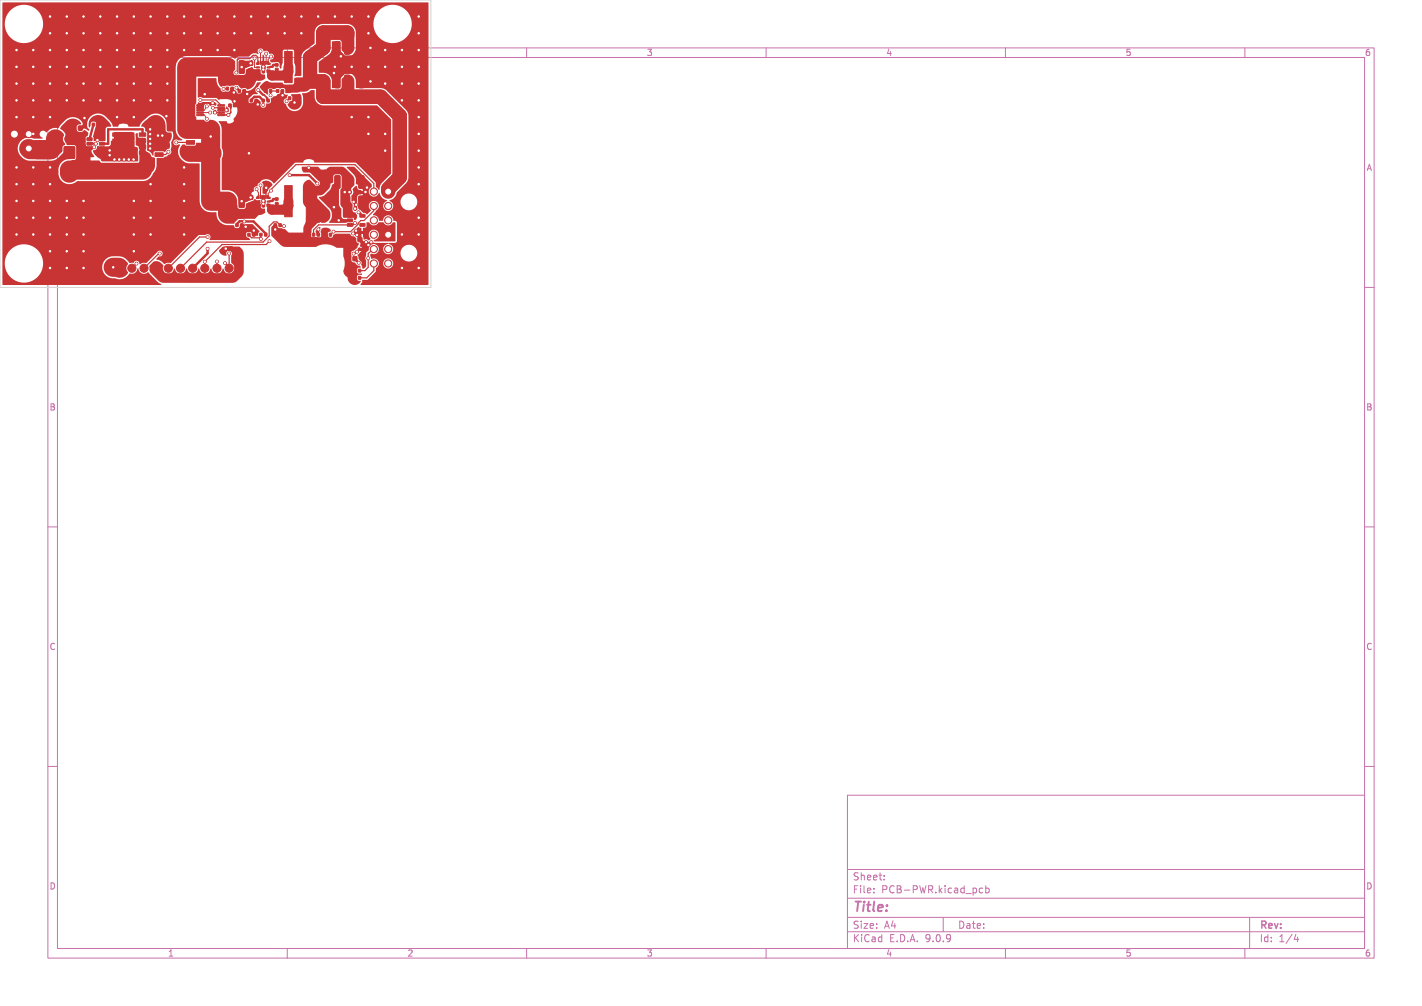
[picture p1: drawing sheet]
<svg xmlns="http://www.w3.org/2000/svg" width="297mm" height="210mm" viewBox="0 0 297 210" stroke-linecap="round" stroke-linejoin="round" font-family="sans-serif">
<defs><g id="words">
<text font-size="2.8" fill="#c872ab" x="178" y="190.9">Title:</text>
<g font-size="2.1" fill="#c872ab">
<text x="178" y="184">Sheet:</text>
<text x="178" y="186.7">File:</text>
<text x="184.1" y="186.7">PCB-PWR.kicad_pcb</text>
<text x="178" y="196.9">KiCad</text>
<text x="178" y="194.1">Size:</text>
<text x="184.7" y="194.1">A4</text>
<text x="185.7" y="196.9">E.D.A.</text>
<text x="193.3" y="196.9">9.0.9</text>
<text x="200" y="194.1">Date:</text>
<text x="263" y="194.3">Rev:</text>
<text x="263" y="196.9">Id:</text>
<text x="267.1" y="196.9">1/4</text>
</g>
<g font-size="1.8" fill="#fff">
<text x="35" y="11.9">1</text>
<text x="10.3" y="35.9">A</text>
</g>
<g font-size="1.8" fill="#c872ab">
<text x="135" y="11.9">3</text>
<text x="185" y="11.9">4</text>
<text x="235" y="11.9">5</text>
<text x="285" y="11.9">6</text>
<text x="285.4" y="35.9">A</text>
<text x="10.3" y="85.9">B</text>
<text x="285.3" y="85.9">B</text>
<text x="10.3" y="135.9">C</text>
<text x="285.3" y="135.9">C</text>
<text x="10.3" y="185.9">D</text>
<text x="285.3" y="185.9">D</text>
<text x="35" y="199.9">1</text>
<text x="85" y="199.9">2</text>
<text x="135" y="199.9">3</text>
<text x="185" y="199.9">4</text>
<text x="235" y="199.9">5</text>
<text x="285" y="199.9">6</text>
</g>
</g></defs>
<g fill="none" stroke="#c872ab" stroke-width=".21">
<path d="M10 10h277v190h-277zM12 12h273v186h-273zM60 10v2M85.3 10.4l.5-.1 .3 .4-.8 .9h.8M110 10v2M160 10v2M210 10v2M260 10v2M10 60h2M285 60h2M10 110h2M285 110h2"/>
<path d="M10 160h2M177 166h108v32h-108zM285 160h2M60 198v2M110 198v2M160 198v2M177 194.5h108M177 191.5h108M177 187.5h108M177 181.5h108M182.5 186.3v.1M182.5 185.5v.1"/>
<path d="M184.7 183.6v.1M184.7 182.8v.1M197 191.5v3M204.5 186.1l.3 .3 .4-.1M205.2 185.5l-.4-.1-.3 .3M205.9 185.5l.4-.1 .3 .3-.1 .6h-.6M205.9 184.9v1.5M210 198v2M260 198v2M261 191.5v6.5M270.7 195l-.4 1.1h.9M271 195.6v1"/>
</g>
<g fill="#c83434">
<path d="M75.1 39.9h1v.5h-1z"/>
<path d="M75.1 48.3h1v.5h-1z"/>
<path d="M75.1 51.8h1v.5h-1z"/>
</g>
<g fill="#c83434" stroke="#c83434" stroke-width=".21">
<path d="M47.3 18.2h.4v.6h-.4z"/>
<path d="M48.3 18.2h.4v.6h-.4z"/>
<path d="M47 40.7h.8l.3 .1v2.3l-.2 .2-.7 .1-.2-.2z"/>
<path d="M50 40.7h.8l.2 .1 .1 2.3-.2 .2-.8 .1-.2-.2z"/>
<path d="M49.3 46.7h.4v.6h-.4z"/>
<path d="M50.3 46.7h.4v.6h-.4z"/>
<path d="M51.9 42.4h.9v.8h-.9z"/>
<path d="M51.9 40.8h.9v.8h-.9z"/>
<path d="M19.3 25.7h.5v.6h-.5z"/>
<path d="M20.2 25.7h.5v.6h-.5z"/>
<path d="M57.5 13.3h.6v.5h-.6z"/>
<path d="M57.5 14.3h.6v.4h-.6z"/>
<path d="M72 15.7h.8l.3 .1v2.3l-.2 .2-.7 .1-.2-.2z"/>
<path d="M75 15.7h.8l.2 .1v2.3l-.1 .2-.8 .1-.2-.2z"/>
<path d="M57.5 41.3h.6v.5h-.6z"/>
<path d="M57.5 42.3h.6v.4h-.6z"/>
<path d="M57.3 46.7h.4v.6h-.4z"/>
<path d="M58.3 46.7h.4v.6h-.4z"/>
<path d="M73.2 49.6h.8v.8h-.8z"/>
<path d="M74.8 49.6h.8v.8h-.8z"/>
<path d="M32 24.7h.9l.2 .1v2.3l-.2 .2-.7 .1-.2-.2z"/>
<path d="M35 24.7h.8l.2 .1v2.3l-.1 .2-.7 .1-.3-.2z"/>
<path d="M49.8 18.7h.4v.6h-.4z"/>
<path d="M50.8 18.7h.4v.6h-.4z"/>
<path d="M72 36.7h.8l.3 .1v2.3l-.2 .2-.7 .1-.2-.2z"/>
<path d="M75 36.7h.8l.2 .1v2.3l-.1 .2-.8 .1-.2-.2z"/>
<path d="M18.2 28.8h1v.5h-1z"/>
<path d="M18.2 29.7h1v.5l-1 .1z"/>
<path d="M18.2 30.7h1v.5h-1z"/>
<path d="M20.8 30.7h1v.5h-1z"/>
<path d="M20.8 29.7h1v.5l-1 .1z"/>
<path d="M20.8 28.8h1v.5h-1z"/>
<path d="M51.9 14.4h.9v.8h-.9z"/>
<path d="M51.9 12.8h.9v.8h-.9z"/>
<path d="M5.4 30.3h1l.3 .1v1.1l-.1 .2-1.1 .1-.2-.2v-1z"/>
<path d="M57.8 18.7h.4v.6h-.4z"/>
<path d="M58.8 18.7h.4v.6h-.4z"/>
<path d="M42.6 31.3l3.3-.1 .2 .3-.1 1.1-.2 .2h-3.1l-.2-.2z"/>
<path d="M48 31.3l3.3-.1 .2 .3-.1 1.1-.2 .2h-3.1l-.1-.2z"/>
<path d="M65.3 48.7h.4v.6h-.4z"/>
<path d="M66.3 48.7h.4v.6h-.4z"/>
<path d="M29.1 31.6h1.4v.7h-1.4z"/>
<path d="M29.1 30.3h1.4v.7h-1.4z"/>
<path d="M29.1 29h1.4v.7h-1.4z"/>
<path d="M29.1 27.7h1.4v.8h-1.4z"/>
<path d="M23.5 27.7h4.5v.8h-4.5z"/>
<path d="M24.1 28.5h3.9v.5h-3.9z"/>
<path d="M24.1 29.7h3.9v.6h-3.9z"/>
<path d="M24.1 31h3.9v.6h-3.9z"/>
<path d="M23.5 29h4.5v.7h-4.5z"/>
<path d="M23.5 30.3h4.5v.7h-4.5z"/>
<path d="M23.5 31.6h4.5v.7h-4.5z"/>
<path d="M32.4 29.4h2.3v2h-2.3z"/>
<path d="M38.3 30.6h2.3v2.1h-2.3z"/>
<path d="M32.4 31.9h1.7v.8h-1.7z"/>
<path d="M38.9 29.4h1.7v.7h-1.7z"/>
<path d="M67 43.7h.8l.3 .1v2.3l-.2 .2-.7 .1-.2-.2z"/>
<path d="M70 43.7h.8l.2 .1v2.3l-.1 .2-.8 .1-.2-.2z"/>
<path d="M73.9 56.2h.4v.6h-.4z"/>
<path d="M74.9 56.2h.4v.6h-.4z"/>
<path d="M53.9 14.6l.3 .1v.5l-.3-.1z"/>
<path d="M53.6 14.6h.6v.2h-.6z"/>
<path d="M54.8 12.8l.5 .1v2.2a.29 .29 0 0 1-.3 .2 .29 .29 0 0 1-.3-.2z"/>
<path d="M55.8 14.6l.3 .1-.1 .5-.2-.1z"/>
<path d="M55.8 14.6h.6v.2h-.6z"/>
<path d="M55.8 14h.6v.1l-.5 .1z"/>
<path d="M55.9 13.2h.5v.2h-.4z"/>
<path d="M55.9 12.8l.2 .1-.1 .6z"/>
<path d="M55.4 12.8l.2 .1v.5h-.2z"/>
<path d="M54.4 12.8l.2 .1-.1 .5h-.1z"/>
<path d="M53.6 13.2h.4l.1 .2h-.5z"/>
<path d="M53.9 12.8l.2 .1-.1 .6z"/>
<path d="M53.6 14h.5l.1 .1-.6 .1z"/>
<path d="M52.3 20.7h.4v.6h-.4z"/>
<path d="M53.3 20.7h.4v.6h-.4z"/>
<path d="M59.4 38.8h1.6v6.5h-1.6z"/>
<path d="M64 38.8h1.5v6.5h-1.5z"/>
<path d="M73.9 57.7h.4v.6h-.4z"/>
<path d="M74.9 57.7h.4v.6h-.4z"/>
<path d="M54.3 48.7h.4v.6h-.4z"/>
<path d="M55.3 48.7h.4v.6h-.4z"/>
<path d="M41.1 21.9h1.3l.1 .2-1.3 .1z"/>
<path d="M41.1 22.4h1.3l.1 .2-1.3 .1z"/>
<path d="M41.1 22.9h1.3l.1 .2-1.3 .1z"/>
<path d="M41.1 23.4h1.3l.1 .2-1.3 .1z"/>
<path d="M41.1 23.9h1.3l.1 .2-1.3 .1z"/>
<path d="M45.5 23.9h1.3l.1 .2-1.3 .1z"/>
<path d="M45.5 23.4h1.3l.1 .2-1.3 .1z"/>
<path d="M45.5 22.9h1.3l.1 .2-1.3 .1z"/>
<path d="M45.5 22.4h1.3l.1 .2-1.3 .1z"/>
<path d="M45.5 21.9h1.3l.1 .2-1.3 .1z"/>
<path d="M67 36.7h.8l.3 .1v2.3l-.2 .2-.7 .1-.2-.2z"/>
<path d="M70 36.7h.8l.2 .1v2.3l-.1 .2-.8 .1-.2-.2z"/>
<path d="M11 28.2l1-.1 .2 .2v1.3l-.1 .3h-.9l-.2-.2z"/>
<path d="M13.8 28.2l1-.1 .2 .2v1.3l-.1 .3h-.9l-.2-.2z"/>
<path d="M67 8.7h.8l.3 .1v2.3l-.2 .2-.7 .1-.2-.2z"/>
<path d="M70 8.7h.8l.2 .1v2.3l-.1 .2-.8 .1-.2-.2z"/>
<path d="M47.8 21.7h.5v.6h-.5z"/>
<path d="M48.7 21.7h.5v.6h-.5z"/>
<path d="M60.3 20.2h.4v.6h-.4z"/>
<path d="M61.3 20.2h.4v.6h-.4z"/>
<path d="M13.4 35h2.2v2.3h-2.2z"/>
<path d="M13.4 30.7h2.2v2.3h-2.2z"/>
<path d="M72 41l.8-.1 .3 .2v2.3l-.2 .2h-.7l-.2-.2z"/>
<path d="M75 41l.8-.1 .2 .2v2.3l-.1 .2h-.8l-.2-.2z"/>
<path d="M47 12.7h.8l.3 .1v2.3l-.2 .2-.7 .1-.2-.2z"/>
<path d="M50 12.7h.8l.2 .1 .1 2.3-.2 .2-.8 .1-.2-.2z"/>
<path d="M55.3 18.7h.4v.6h-.4z"/>
<path d="M56.3 18.7h.4v.6h-.4z"/>
<path d="M51.8 48.7h.4v.6h-.4z"/>
<path d="M52.8 48.7h.4v.6h-.4z"/>
<path d="M14.8 26.3h.8v.9h-.8z"/>
<path d="M16.4 26.3h.8v.9h-.8z"/>
<path d="M67 15.7h.8l.3 .1v2.3l-.2 .2-.7 .1-.2-.2z"/>
<path d="M70 15.7h.8l.2 .1v2.3l-.1 .2-.8 .1-.2-.2z"/>
<path d="M80.5 39.3h1l.3 .1v1.1l-.1 .2-1.1 .1-.2-.2-.1-1z"/>
<path d="M53.9 42.6l.3 .1v.5l-.3-.1z"/>
<path d="M53.6 42.6h.6v.2h-.6z"/>
<path d="M54.8 40.8l.5 .1v2.2a.29 .29 0 0 1-.3 .2 .29 .29 0 0 1-.3-.2z"/>
<path d="M55.8 42.6l.3 .1-.1 .5-.2-.1z"/>
<path d="M55.8 42.6h.6v.2h-.6z"/>
<path d="M55.8 42h.6v.1l-.5 .1z"/>
<path d="M55.9 41.2h.5v.2h-.4z"/>
<path d="M55.9 40.8l.2 .1-.1 .6z"/>
<path d="M55.4 40.8l.2 .1v.5h-.2z"/>
<path d="M54.4 40.8l.2 .1-.1 .5h-.1z"/>
<path d="M53.6 41.2h.4l.1 .2h-.5z"/>
<path d="M53.9 40.8l.2 .1-.1 .6z"/>
<path d="M53.6 42h.5l.1 .1-.6 .1z"/>
<path d="M54.8 20.7h.4v.6h-.4z"/>
<path d="M55.8 20.7h.4v.6h-.4z"/>
<path d="M73.7 53.6h.8v.8h-.8z"/>
<path d="M75.3 53.6h.8v.8h-.8z"/>
<path d="M67.8 48.7h.4v.6h-.4z"/>
<path d="M68.8 48.7h.4v.6h-.4z"/>
<path d="M59.4 10.8h1.6v6.5h-1.6z"/>
<path d="M64 10.8h1.5v6.5h-1.5z"/>
<path d="M72 8.7h.8l.3 .1v2.3l-.2 .2-.7 .1-.2-.2z"/>
<path d="M75 8.7h.8l.2 .1v2.3l-.1 .2-.8 .1-.2-.2z"/>
<path d="M72.6 44.8h1v.5h-1z"/>
<path d="M72.6 45.7h1v.5l-1 .1z"/>
<path d="M72.6 46.7h1v.5h-1z"/>
<path d="M75.2 46.7h1v.5h-1z"/>
<path d="M75.2 44.8h1v.5h-1z"/>
<circle cx="40.2" cy="56" r=".85"/>
<circle cx="37.7" cy="56" r=".85"/>
<circle cx="6" cy="28" r=".75"/>
<circle cx="45.3" cy="56" r=".85"/>
<circle cx="75.1" cy="40.1" r=".25"/>
<circle cx="76.1" cy="40.1" r=".25"/>
<circle cx="42.8" cy="56" r=".85"/>
<circle cx="27.5" cy="56" r=".85"/>
<circle cx="76.1" cy="48.5" r=".25"/>
<circle cx="75.1" cy="48.5" r=".25"/>
<circle cx="25" cy="56" r=".85"/>
<circle cx="47.9" cy="56" r=".85"/>
<circle cx="30.1" cy="56" r=".85"/>
<circle cx="81.1" cy="43" r=".75"/>
<circle cx="81.1" cy="46" r=".75"/>
<circle cx="81.1" cy="49" r=".75"/>
<circle cx="81.1" cy="52" r=".75"/>
<circle cx="81.1" cy="55" r=".75"/>
<circle cx="78.1" cy="40" r=".75"/>
<circle cx="78.1" cy="43" r=".75"/>
<circle cx="78.1" cy="46" r=".75"/>
<circle cx="78.1" cy="49" r=".75"/>
<circle cx="78.1" cy="52" r=".75"/>
<circle cx="78.1" cy="55" r=".75"/>
<circle cx="75.1" cy="52" r=".25"/>
<circle cx="76.1" cy="52" r=".25"/>
<circle cx="35.2" cy="56" r=".85"/>
<circle cx="32.6" cy="56" r=".85"/>
<circle cx="74.9" cy="54.9" r=".3"/>
<circle cx="43.4" cy="51.9" r=".3"/>
<circle cx="60.5" cy="36.6" r=".3"/>
<circle cx="74.9" cy="44.3" r=".3"/>
<circle cx="66.3" cy="38.3" r=".3"/>
<circle cx="47.7" cy="24" r=".3"/>
<circle cx="73" cy="40.1" r=".3"/>
<circle cx="72" cy="40.1" r=".3"/>
<circle cx="61.5" cy="21.4" r=".3"/>
<circle cx="55.6" cy="39.2" r=".3"/>
<circle cx="64.5" cy="35" r=".3"/>
<circle cx="57.5" cy="47.9" r=".3"/>
<circle cx="47.1" cy="51.9" r=".3"/>
<circle cx="74.2" cy="46.5" r=".3"/>
<circle cx="46.7" cy="18.6" r=".3"/>
<circle cx="53.2" cy="12.2" r=".3"/>
<circle cx="43.2" cy="22.2" r=".3"/>
<circle cx="56.3" cy="50.3" r=".3"/>
<circle cx="42.8" cy="54.6" r=".3"/>
<circle cx="69.6" cy="48.4" r=".3"/>
<circle cx="56.5" cy="19.9" r=".3"/>
<circle cx="55.6" cy="11.2" r=".3"/>
<circle cx="73.9" cy="53" r=".3"/>
<circle cx="74.5" cy="52.6" r=".3"/>
<circle cx="74.1" cy="43.6" r=".3"/>
<circle cx="73.9" cy="42.2" r=".3"/>
<circle cx="74.4" cy="42.7" r=".3"/>
<circle cx="6.9" cy="17.5" r=".3"/>
<circle cx="74.6" cy="49" r=".3"/>
<circle cx="10.4" cy="17.5" r=".3"/>
<circle cx="3.5" cy="35" r=".3"/>
<circle cx="10.4" cy="38.5" r=".3"/>
<circle cx="73.4" cy="3.5" r=".3"/>
<circle cx="45.4" cy="10.5" r=".3"/>
<circle cx="45.4" cy="3.5" r=".3"/>
<circle cx="6.9" cy="27.9" r=".3"/>
<circle cx="41.9" cy="10.5" r=".3"/>
<circle cx="13.9" cy="13.9" r=".3"/>
<circle cx="31.5" cy="10.5" r=".3"/>
<circle cx="17.4" cy="10.5" r=".3"/>
<circle cx="87.4" cy="35" r=".3"/>
<circle cx="55" cy="42.5" r=".3"/>
<circle cx="42.8" cy="19.7" r=".3"/>
<circle cx="55" cy="14.5" r=".3"/>
<circle cx="59" cy="19.9" r=".3"/>
<circle cx="14" cy="49" r=".3"/>
<circle cx="31.5" cy="20.9" r=".3"/>
<circle cx="48.9" cy="6.9" r=".3"/>
<circle cx="10.4" cy="45.5" r=".3"/>
<circle cx="52" cy="32" r=".3"/>
<circle cx="48.8" cy="19.3" r=".3"/>
<circle cx="24.4" cy="20.9" r=".3"/>
<circle cx="77.4" cy="10" r=".3"/>
<circle cx="14" cy="55.9" r=".3"/>
<circle cx="76.7" cy="39.2" r=".3"/>
<circle cx="84" cy="20.9" r=".3"/>
<circle cx="73.4" cy="24.5" r=".3"/>
<circle cx="41.9" cy="3.5" r=".3"/>
<circle cx="13.9" cy="10.5" r=".3"/>
<circle cx="17.5" cy="55.9" r=".3"/>
<circle cx="38.5" cy="35" r=".3"/>
<circle cx="76.4" cy="50.5" r=".3"/>
<circle cx="3.4" cy="17.5" r=".3"/>
<circle cx="51.3" cy="47.3" r=".3"/>
<circle cx="27.9" cy="45.5" r=".3"/>
<circle cx="59.4" cy="3.5" r=".3"/>
<circle cx="76.3" cy="40.1" r=".3"/>
<circle cx="38.5" cy="45.5" r=".3"/>
<circle cx="77.5" cy="50.6" r=".3"/>
<circle cx="38.5" cy="38.5" r=".3"/>
<circle cx="52.3" cy="13.2" r=".3"/>
<circle cx="84" cy="49" r=".3"/>
<circle cx="10.4" cy="20.9" r=".3"/>
<circle cx="7" cy="42" r=".3"/>
<circle cx="44.4" cy="21.5" r=".3"/>
<circle cx="3.5" cy="42" r=".3"/>
<circle cx="20.9" cy="17.5" r=".3"/>
<circle cx="53.8" cy="21.8" r=".3"/>
<circle cx="87.4" cy="20.9" r=".3"/>
<circle cx="31.5" cy="6.9" r=".3"/>
<circle cx="13.9" cy="20.9" r=".3"/>
<circle cx="49" cy="21.1" r=".3"/>
<circle cx="24.4" cy="13.9" r=".3"/>
<circle cx="38.5" cy="6.9" r=".3"/>
<circle cx="59.4" cy="6.9" r=".3"/>
<circle cx="48.9" cy="3.5" r=".3"/>
<circle cx="13.9" cy="6.9" r=".3"/>
<circle cx="74.3" cy="48.2" r=".3"/>
<circle cx="66.4" cy="3.5" r=".3"/>
<circle cx="24.4" cy="10.5" r=".3"/>
<circle cx="3.4" cy="20.9" r=".3"/>
<circle cx="87.4" cy="24.5" r=".3"/>
<circle cx="38.5" cy="49" r=".3"/>
<circle cx="87.4" cy="31.5" r=".3"/>
<circle cx="50.5" cy="42" r=".3"/>
<circle cx="31.5" cy="13.9" r=".3"/>
<circle cx="55" cy="13.9" r=".3"/>
<circle cx="77.4" cy="17" r=".3"/>
<circle cx="10.4" cy="13.9" r=".3"/>
<circle cx="10.4" cy="52.4" r=".3"/>
<circle cx="87.4" cy="27.9" r=".3"/>
<circle cx="84" cy="13.9" r=".3"/>
<circle cx="87.4" cy="3.5" r=".3"/>
<circle cx="27.9" cy="24.5" r=".3"/>
<circle cx="77" cy="24.5" r=".3"/>
<circle cx="87.4" cy="55.9" r=".3"/>
<circle cx="66.5" cy="47.9" r=".3"/>
<circle cx="31.5" cy="42" r=".3"/>
<circle cx="51.6" cy="19.6" r=".3"/>
<circle cx="55.9" cy="3.5" r=".3"/>
<circle cx="10.5" cy="42" r=".3"/>
<circle cx="3.5" cy="49" r=".3"/>
<circle cx="31.5" cy="45.5" r=".3"/>
<circle cx="38.5" cy="10.5" r=".3"/>
<circle cx="52.3" cy="41.2" r=".3"/>
<circle cx="20.9" cy="3.5" r=".3"/>
<circle cx="10.4" cy="3.5" r=".3"/>
<circle cx="6.9" cy="10.5" r=".3"/>
<circle cx="27.9" cy="13.9" r=".3"/>
<circle cx="20.9" cy="13.9" r=".3"/>
<circle cx="20.9" cy="10.5" r=".3"/>
<circle cx="73.4" cy="13.9" r=".3"/>
<circle cx="3.4" cy="45.5" r=".3"/>
<circle cx="34.9" cy="17.5" r=".3"/>
<circle cx="27.9" cy="49" r=".3"/>
<circle cx="77" cy="13.9" r=".3"/>
<circle cx="77" cy="51.2" r=".3"/>
<circle cx="77" cy="6.9" r=".3"/>
<circle cx="17.5" cy="42" r=".3"/>
<circle cx="7" cy="35" r=".3"/>
<circle cx="87.4" cy="13.9" r=".3"/>
<circle cx="34.9" cy="3.5" r=".3"/>
<circle cx="6.9" cy="13.9" r=".3"/>
<circle cx="3.4" cy="10.5" r=".3"/>
<circle cx="34.9" cy="6.9" r=".3"/>
<circle cx="34.7" cy="24.2" r=".3"/>
<circle cx="14" cy="42" r=".3"/>
<circle cx="34.9" cy="20.9" r=".3"/>
<circle cx="84" cy="10.5" r=".3"/>
<circle cx="20" cy="30" r=".3"/>
<circle cx="41.9" cy="6.9" r=".3"/>
<circle cx="27.9" cy="42" r=".3"/>
<circle cx="17.4" cy="3.5" r=".3"/>
<circle cx="27.9" cy="20.9" r=".3"/>
<circle cx="69.7" cy="43.2" r=".3"/>
<circle cx="10.5" cy="55.9" r=".3"/>
<circle cx="3.4" cy="38.5" r=".3"/>
<circle cx="38.5" cy="3.5" r=".3"/>
<circle cx="34.9" cy="13.9" r=".3"/>
<circle cx="27.9" cy="6.9" r=".3"/>
<circle cx="24.4" cy="6.9" r=".3"/>
<circle cx="80.4" cy="31.5" r=".3"/>
<circle cx="17.4" cy="52.4" r=".3"/>
<circle cx="7" cy="49" r=".3"/>
<circle cx="27.9" cy="3.5" r=".3"/>
<circle cx="52.4" cy="3.5" r=".3"/>
<circle cx="27.9" cy="52.4" r=".3"/>
<circle cx="70" cy="3.5" r=".3"/>
<circle cx="17.4" cy="45.5" r=".3"/>
<circle cx="24.4" cy="24.5" r=".3"/>
<circle cx="69.7" cy="15.2" r=".3"/>
<circle cx="70" cy="13.9" r=".3"/>
<circle cx="73.7" cy="48.7" r=".3"/>
<circle cx="87.4" cy="45.5" r=".3"/>
<circle cx="10.4" cy="24.5" r=".3"/>
<circle cx="3.4" cy="13.9" r=".3"/>
<circle cx="6.9" cy="45.5" r=".3"/>
<circle cx="27.9" cy="10.5" r=".3"/>
<circle cx="87.4" cy="38.5" r=".3"/>
<circle cx="31.5" cy="38.5" r=".3"/>
<circle cx="13.9" cy="3.5" r=".3"/>
<circle cx="87.4" cy="10.5" r=".3"/>
<circle cx="84" cy="17.5" r=".3"/>
<circle cx="17.4" cy="20.9" r=".3"/>
<circle cx="31.5" cy="49" r=".3"/>
<circle cx="80.4" cy="10.5" r=".3"/>
<circle cx="6.9" cy="20.9" r=".3"/>
<circle cx="80.4" cy="17.5" r=".3"/>
<circle cx="87.4" cy="17.5" r=".3"/>
<circle cx="44.9" cy="23.5" r=".3"/>
<circle cx="6.9" cy="38.5" r=".3"/>
<circle cx="27.9" cy="17.5" r=".3"/>
<circle cx="17.4" cy="6.9" r=".3"/>
<circle cx="80.4" cy="13.9" r=".3"/>
<circle cx="63" cy="3.5" r=".3"/>
<circle cx="38.5" cy="42" r=".3"/>
<circle cx="17.4" cy="17.5" r=".3"/>
<circle cx="45.5" cy="6.9" r=".3"/>
<circle cx="13.9" cy="52.4" r=".3"/>
<circle cx="24.4" cy="17.5" r=".3"/>
<circle cx="50.5" cy="14" r=".3"/>
<circle cx="84" cy="55.9" r=".3"/>
<circle cx="6.9" cy="24.5" r=".3"/>
<circle cx="24.4" cy="3.5" r=".3"/>
<circle cx="10.5" cy="49" r=".3"/>
<circle cx="52.4" cy="6.9" r=".3"/>
<circle cx="63" cy="6.9" r=".3"/>
<circle cx="31.5" cy="17.5" r=".3"/>
<circle cx="10.4" cy="10.5" r=".3"/>
<circle cx="80.4" cy="27.9" r=".3"/>
<circle cx="77" cy="27.9" r=".3"/>
<circle cx="10.4" cy="6.9" r=".3"/>
<circle cx="53" cy="48.1" r=".3"/>
<circle cx="20.9" cy="6.9" r=".3"/>
<circle cx="14" cy="17.5" r=".3"/>
<circle cx="77" cy="3.5" r=".3"/>
<circle cx="87.4" cy="6.9" r=".3"/>
<circle cx="87.4" cy="49" r=".3"/>
<circle cx="20.9" cy="20.9" r=".3"/>
<circle cx="48.9" cy="10.5" r=".3"/>
<circle cx="55" cy="41.9" r=".3"/>
<circle cx="71.2" cy="11.8" r=".3"/>
<circle cx="55.9" cy="6.9" r=".3"/>
<circle cx="17.4" cy="13.9" r=".3"/>
<circle cx="3.4" cy="24.5" r=".3"/>
<circle cx="31.5" cy="3.5" r=".3"/>
<circle cx="17.6" cy="24.6" r=".3"/>
<circle cx="17.5" cy="49" r=".3"/>
<circle cx="13.9" cy="45.5" r=".3"/>
<circle cx="70.7" cy="46" r=".3"/>
<circle cx="76.9" cy="53.9" r=".3"/>
<circle cx="43.2" cy="24.8" r=".3"/>
<circle cx="45.3" cy="54.6" r=".3"/>
<circle cx="43.9" cy="23.5" r=".3"/>
<circle cx="47" cy="54.9" r=".3"/>
<circle cx="47.9" cy="52.9" r=".3"/>
<circle cx="54.5" cy="49.9" r=".3"/>
<circle cx="54.4" cy="38.7" r=".3"/>
<circle cx="54.4" cy="10.7" r=".3"/>
<circle cx="55" cy="21.9" r=".3"/>
<circle cx="59.9" cy="21.1" r=".3"/>
<circle cx="43.4" cy="49.5" r=".3"/>
<circle cx="56.6" cy="11.8" r=".3"/>
<circle cx="59.3" cy="47.2" r=".3"/>
<circle cx="56.6" cy="39.8" r=".3"/>
<circle cx="53.6" cy="39.5" r=".3"/>
<circle cx="51" cy="46.2" r=".3"/>
<circle cx="49.3" cy="15.2" r=".3"/>
<circle cx="53.9" cy="18.8" r=".3"/>
<circle cx="49.4" cy="18.3" r=".3"/>
<circle cx="33.4" cy="52.9" r=".3"/>
<circle cx="44.4" cy="22.5" r=".3"/>
<circle cx="36.8" cy="29.7" r=".3"/>
<circle cx="28.5" cy="55" r=".3"/>
<circle cx="41.8" cy="20.9" r=".3"/>
<circle cx="35.2" cy="31.7" r=".3"/>
<circle cx="19.6" cy="30.8" r=".3"/>
<circle cx="20.4" cy="29.3" r=".3"/>
<circle cx="26.9" cy="33.3" r=".3"/>
<circle cx="22.9" cy="31.4" r=".3"/>
<circle cx="31.3" cy="27" r=".3"/>
<circle cx="23.6" cy="55.8" r=".3"/>
<circle cx="27.9" cy="33.3" r=".3"/>
<circle cx="24.9" cy="33.3" r=".3"/>
<circle cx="33" cy="28.3" r=".3"/>
<circle cx="22.9" cy="32.4" r=".3"/>
<circle cx="33.9" cy="28.3" r=".3"/>
<circle cx="31.3" cy="31" r=".3"/>
<circle cx="25.9" cy="33.3" r=".3"/>
<circle cx="31.3" cy="30" r=".3"/>
<circle cx="23.9" cy="33.3" r=".3"/>
<circle cx="31.3" cy="29" r=".3"/>
<circle cx="31.3" cy="28" r=".3"/>
<circle cx="47.3" cy="23" r=".3"/>
<circle cx="44" cy="28.5" r=".3"/>
</g>
<g fill="none" stroke="#c83434" stroke-width=".5">
<path d="M49.4 18.3l.6 .7M53.8 13.1v.2M53.9 14.8h-1.6M53.9 18.8l1 1M57.8 13.6h-.7l-.2 .4h-.4M72.5 7.4v2.6M72.5 17v2.6M19.5 26l-.8 3.1M29.8 28.1v-1.1h-7.2v3h-1.3M52.5 21l.6-.8h1.1l.8 .8M55.8 20.5v.3l.2 .2M60.5 36.6h4l1.8 1.7"/>
<path d="M43.4 51.9v1l-3.2 3.1M50.7 46.2h-.7l-.5 .5v.3M51 46.2h2l2.5 2.6v.2M53.8 41.1v.2M53.9 42.8h-1.6M57.8 41.6h-.7l-.2 .4h-.4M74.1 54l.8 .9M74.9 44.3l.8 .8M75.1 52l-.6 .6-.7 .4"/>
</g>
<g fill="none" stroke="#c83434" stroke-width=".25">
<path d="M47.5 18.5l-.8 .1M53.8 13.1v-1.1l-.4-.4a1.43 1.43 0 0 0-1.3 .7h-2.3l-.3 .2v2.5l-.1 .2M53.9 14.7l.2 .2M56.1 15l.7 .7M56.1 13.2l.1 .1M56.5 19h1.5M63.6 17.7h-1.5l-.2 .2-1.6 .1h-3l-.4 .4h-.8l-.6 .5M17.2 29.8l.6 .8 .6 .3M19.7 30.8l-.7 .1M20.9 29.2l-.6 .1M35.2 31.7l-.6 .6h-1.4M36.8 29.7h3"/>
<path d="M41.8 20.9h3.3l1.1 1.1M44.5 22.5h1.7M48.2 22.2v1.3l-.5 .5M56.6 39.8v-.2l5.2-5.2h12.3l4 3.9v1.7M60.5 20.5l-.6 .6M61.5 20.5v.9M64.5 35l1.9 1.9h.9M67.9 36.9h.9l.6-.6h1.7l1.4 1.4M28.5 55l-1 1M33.4 52.9h-.3l-3 3.1M43.4 49.5h-1.7l-6.5 6.5M45.3 54.6v1.4"/>
<path d="M47 54.9l.9 .9M47.9 52.9v3.1M52.1 49.2l.4 .5 1.9 .1M53.9 42.1v.7M56.1 43l.6 .7M56.1 41.2l.1 .1M56.3 50.3l-.7 .7h-9.2l-3.6 3.6v1.4M56.7 43.7h.1M59.3 47.2h-.6l-.9-.9h-.7l-.9 .9v2.1l-1.3 1.2h-11.7l-5.5 5.5M66.5 44.3l-1.2 1.4v1.1l-.5 1v1.7l.2 .2h1.3l.2 .2h.6M73.6 50.3l-.4 .5v5.7h.9v1.5M74.2 46.5l-.4 .5h-7.3l-1 1v1"/>
<path d="M78.1 52l-1.2 .9v2.9l-.7 .7h-1.1M78.1 43v1l-2.1 2h-.6l-.6 .6v.2l-1.6 1.6h-3.6l-.6 .6M78.1 55v1.5l-1.5 1.5h-1.5"/>
</g>
<g fill="none" stroke="#c83434" stroke-width="1">
<path d="M47.5 14v2.7M52.3 13.2l-1.8 .8M52.3 14.8l-.9 1.9M64.8 12v5M6 31l.2 .3h1.5M11.6 29v1.3l-1 1M15.2 26.8l-.8 .8v1.4M16.9 35.5h-1.8l-.6 .7M20.7 26.3l.6 .5v2.2M21.5 31.1h.1M21.6 31.3l1.3 .1v1.2h5M25.8 28.1v.3l.3 .3v.4l-.3 .3v.3l.3 .3-.3 .3 .3 1-.3 .3v.3"/>
<path d="M32.5 26l-1.2 1v4M33.5 30.4h-.9M39.5 31.6l.1 .2h3.4M44 31.8l.3 .2M67.3 36.9l.2 .2v1.4l-.8 .8h-1.6l-.3-.3v3l2.7 2.8v.2M72.5 38v4.3l.6 .5v2.2M81.1 39.4v.6M23.6 55.8h1.2l.2 .2M47.1 51.9h1.2l1.1 1.1v3.7l-.9 .9h-14.3l-1.6-1.6M47.5 42v2.7M52.3 41.2l-1.8 .8M52.3 42.8l-.9 1.9 1.8-1.8h.8"/>
<path d="M53.9 42.7v.2M57.5 47.9l2.1 2.2h7.9l.5-.6M68 49.5l.7 .7h4.7l.2-.2M68 49v.5M72 40.1h1M73.2 50.2v.6"/>
</g>
<g fill="none" stroke="#c83434" stroke-width=".6">
<path d="M48.5 18.5v.9l.5 .4M49 19.8v2.2M51 19v.2l-.6 .6h-1.4M55 13.9v.1M70.5 10v.5l1.4 1.4h3.6M75.5 10v7M75.5 15.1h-3.6l-1.4 1.4v.5M21.3 29v.1M21.3 31l.2 .1M21.6 31.1v.2M53.5 21v.2l-.6 .6h-3.9M70.5 38v7l1 1"/>
<path d="M75.5 38l.6 .6v3l-.6 .7M53 48.2v.8M55 41.9v.1M71.5 46h.1M73.1 45v.1M76.1 52v.8l-.4 .4v.8"/>
</g>
<g fill="none" stroke="#c83434" stroke-width=".21">
<path d="M53.2 12.2v1.9h.7M54 13.1h-.2M54.4 10.7v2.4M55.6 11.2v1.9M56.5 19v.9M56.6 11.8l-.6 .6 .1 .8M41.8 24h.9l.5 .8M41.8 23.5h2.1M43.2 22.2l-.5 .8h-.9M44.9 23.5h1.3M46.2 24h1.5M46.2 23h1.1"/>
<path d="M53.6 39.5l.4 .8v.8h-.2M54.4 38.7v2.4M55 21v.9M55.6 39.2v1.9M56.6 39.8l-.6 .6 .1 .8M54.5 49v.9M57.5 47v.9"/>
</g>
<path d="M47.5 14h-8.5v13h5v15h3.5M64.8 17h2.7v3.2h12l4 4v12.8l-2.4 2.4M72.5 7.4v-.6h-5v3.2l-2.7 2M72.5 19.6v.6M14.5 35.5h15.3" fill="none" stroke="#c83434" stroke-width="3"/>
<path d="M50.5 47l1.2 1.2h1.3" fill="none" stroke="#c83434" stroke-width=".54"/>
<path d="M59 19v.9M18.7 30h1.3M44.4 21.5h-1.6l-.5 .5M66.5 47.9v1.1" fill="none" stroke="#c83434" stroke-width=".3"/>
<path d="M71.5 46h.1M71.5 46h1.6" fill="none" stroke="#c83434" stroke-width=".45"/>
<path d="M54.9 19.8h.2l.7 .7M50.7 46.2h.3" fill="none" stroke="#c83434" stroke-width=".38"/>
<path d="M60.2 14v1l-.8 .8-2.6-.1M60.2 42v1l-.8 .8-2.6-.1" fill="none" stroke="#c83434" stroke-width="2.1"/>
<path d="M55.9 14.9l.2 .1M54 42.9h.1M55.9 42.9l.2 .1" fill="none" stroke="#c83434" stroke-width=".35"/>
<path d="M56.8 15.7h.1M20.5 26h.1M20.5 26l.2 .3M56.8 43.7h.1" fill="none" stroke="#c83434" stroke-width=".56"/>
<path d="M29.8 29.4v6.1M32.5 26l1 4.4" fill="none" stroke="#c83434" stroke-width="1.2"/>
<path d="M30.4 32.9v1.6" fill="none" stroke="#c83434" stroke-width="2.4"/>
<path d="M14.4 29h2.5v6.5" fill="none" stroke="#c83434" stroke-width="1.9"/>
<path d="M31.8 30.4h.8" fill="none" stroke="#c83434" stroke-width="1.6"/>
<path d="M33 28.3h.9" fill="none" stroke="#c83434" stroke-width=".8"/>
<path d="M7.7 31.3h2.9M43 31.8h1" fill="none" stroke="#c83434" stroke-width="4"/>
<path d="M47.5 16.7h3.3M47.5 44.7h3.3" fill="none" stroke="#c83434" stroke-width="2"/>
<path d="M50.8 16.7h.6M50.8 44.7h.6" fill="none" stroke="#c83434" stroke-width="1.5"/>
<g fill="#c83434">
<path d="M60.8 19.7l1.9-.1 .3 .7v1.2a1.5 1.5 0 0 1-1.3 1.4 1.29 1.29 0 0 1-1.6-1.2l.4-.5 .3-.1 .3-.3v-.6l-.3-.3z"/>
<path d="M47.3 22.2l.5 .5v.6l-.3 .1a.48 .48 0 0 1-.4-.3 .48 .48 0 0 1 .1-.5z"/>
<path d="M66.6 5.6l.9-.3 5.5 .1a1.49 1.49 0 0 1 1 1.2v3.5a1.49 1.49 0 0 1-.7 1.2h-1.2l-.7-.8-.1-1.7-.3-.5h-2v1.8l-.2 .7-2.5 2v2.7h1.5a1.5 1.5 0 0 1 1.2 1.4v1.8h2l.3-.5 .1-1.7 .8-.8h1.1l.4 .4 .3 .5v2.1h5.5l.6 .1 .5 .3 4.2 4.4 .2 .7v13.1l-.4 .7-2 2a1.5 1.5 0 0 1-1.5 1.5 1.5 1.5 0 0 1-1.5-1.5l.2-1.3 2.2-2.3v-11.6l-3.1-3.1h-11.7a1.55 1.55 0 0 1-1.2-1.8v-1.4h-1.2l-.4 .4-.7 .2-4 .4-.2-.9-.3-.2-.7 .1-.7-.1-.4 .2-.7-.2h-.5l-.3 .3 .1 .8-.2 .2-1.6-1.4 .8-1a.94 .94 0 0 1 1.5-.1h2.4l.4 .4 1.8 .1 .3-.3 .1-1.1 .5-.1h1.3v-4.6l.5-.8 2.2-1.6 .1-2.7z"/>
<path d="M20.3 30.5l.2-.1 .3 .2h1l1.1-.2 .3-.3v-.7l.6 .1v-1.6l.1-.3h3.7l.3 .4 .2 .7-.1 1.9 .7 .2 .2 .4-.1 2.5h-7.6a1.07 1.07 0 0 0-.8-.9l-.8-.7-.2-.7a.78 .78 0 0 0 .9-.9z"/>
<path d="M30 25.5l1.2-1a2 2 0 0 1 3 .4l.4 1.2 .1 1.3 .3 .2 .8 .1a1.98 1.98 0 0 1-.4 1.9l.1 .9-.1 .5a.98 .98 0 0 0-.9 .8l-.4-.2h-1.8l-.2 .2v.6l-.2 .1a2.16 2.16 0 0 0-1.2-1.1l.1-3.7-.5-.3v-.5a.66 .66 0 0 0-.8-.5l.1-.4z"/>
<path d="M22.2 54.4l1-.6h1.6l1 .2 .9 1a1.5 1.5 0 0 0 0 2 2 2 0 0 1-2.6 .8 2.1 2.1 0 0 1-2.4-1.6l.1-1.2z"/>
<path d="M63 34.9l3.4-.1 .6 .6a2.07 2.07 0 0 0 1.7-.5l.3-.1 2.7 .1 1.9 1.7 .4 .7v1.3l-.7 .8 .2 .7-.1 .3a.53 .53 0 0 0-.3 .7v.9l.5 .8v1.2l.7 .5a.7 .7 0 0 1 .2 1l-.2 .4h-.2l-.4-.5-1.8 .1-.3-.2v-1.9l-.5-.8v-3l.3-.5v-2.2l-.2-.4-.3-.1h-.9l-.2 .1-.2 .4v1.2l-.6 .2-.2 1-1.1 1.2-.7 .3h-.7v.6l2.4 2.4a1.6 1.6 0 0 1 .1 2 1.6 1.6 0 0 1-2 .5v.2l-.5 .1-1.2 1.2-.2 1 .1 .7 .3 .1 1.7-.1 .1-.3-.1-.9 .1-.5a1.46 1.46 0 0 1 1.9 .1v.4l-.5 .3v.8l.3 .2h.4l.4-.3a.39 .39 0 0 1 .4-.5l3.2 .1a.96 .96 0 0 0 .9 .5l.3 .3 .1 .8 .5 .4-.3 .7-.7 .6a.77 .77 0 0 0-.7 .5 .77 .77 0 0 0 .1 .8v.8a.63 .63 0 0 0 .7 .5l.5 .5 .5 .2 .2 .2v.2l-.6 .1-.2 .8 .4 .3h.6l.1 .3-.9 .1-.2 .7 .3 .4 .6 .2a1.49 1.49 0 0 1-1.8 .6 1.49 1.49 0 0 1-1-1.5l-.7-.6a1.24 1.24 0 0 1 0-1.3 4.1 4.1 0 0 0-.2-2.5v-1.8h-1.3a4.1 4.1 0 0 0-4.5-.1l-6.6-.1-.7-.4-1.9-2v-1.7l.7-.7 .3 .1 .2 .2 .3 .6 1.3 .2 .8 .8h3.1v-1.1l.4-1.2 .1-1.1 .9-1.1-1.2-1.1-.3-.6v-3.6l.4-.9 .9-.4 1.1 1a.61 .61 0 0 0 1 .2 .61 .61 0 0 0-.2-.9l-1.8-1.8h-1.3l-.3-.4z"/>
<path d="M74 39.1l.4-.3 .2 .1a.72 .72 0 0 0 .9 .8l-.1 .9a.68 .68 0 0 0-.8 .5v2.3a.38 .38 0 0 1-.2 .6l-.5-.1v-1.2l-.5-.7v-1.1a1.13 1.13 0 0 0 .3-1.4z"/>
<path d="M54.7 38a1.47 1.47 0 0 1 2.1 .4l.1 .3-.8 .7-.6 1.2-.7-.2 .1-1.3a.93 .93 0 0 0-.2-1.1z"/>
<path d="M76.5 46.4h.5a1.18 1.18 0 0 0 1.1 .7 1.18 1.18 0 0 0 1-.7h.9a1.18 1.18 0 0 0 1.1 .7 1.18 1.18 0 0 0 1-.7l.5 .1v3.8l-4.4 .1-.1-.3a1.1 1.1 0 0 0 .9-1.5 1.1 1.1 0 0 0-1.7-.5 1.1 1.1 0 0 0 .1 1.8l-.1 .1a.35 .35 0 0 1-.3 .2 .35 .35 0 0 1-.3-.2h-.8l-.1-.6v-1.8a.62 .62 0 0 0 .8-.4z"/>
<path d="M13 26.2l1.4-1.3a1.98 1.98 0 0 1 1.7 .1l.5 .3 .4 .6-.7 .1-.2 .2-.1 .8 .2 .4 .9 .1 .5-.4 .9 .7-.2 .6-.4 .3v1.7l.3 .2 1.4-.1 .3 .2-.2 .3a.54 .54 0 0 0-.5 .3 .54 .54 0 0 0 0 .6l.5 .8-.8 .1v.7h1.8l.6 .5h7.6l.3-.4v-2.4l-.2-.6-.7-.4v-2.1l.3-.4 .3 1 1.5 .1v2.5l.2 .4a2.09 2.09 0 0 1 1.2 1.1l.6 .2v1.7l-.2 .6-.7 1.1a2 2 0 0 1-1.5 1.1h-14a2.07 2.07 0 0 1-2.5 .4 2.07 2.07 0 0 1-1-2.4l.2-.8 .7-.9 .7-.3 1.4-.1 .4-.4v-2.4l-.4-.3h-1.5l-.3-.6a1.39 1.39 0 0 1 0-1.6l-.6-.8-.5-.4z"/>
<path d="M19.1 24.6l.8-.5h1.2l.7 .4 1.3 1.4 .1 .5-.8 .1-.3 .3-.1 2.6h-1.2l-.3 .2-1-.2-.1-.9 .7-2.2v-.5l-.2-.4h-.6a.51 .51 0 0 0-.4 .7l-.1 .4-.2 .1-.1-1z"/>
<path d="M31.3 55.4l.8-.8a1.45 1.45 0 0 1 1.6 .3l.4 .5a1.22 1.22 0 0 0 .7 1.7 1.22 1.22 0 0 0 1.6-1 1.48 1.48 0 0 0 1.2 1.1 1.47 1.47 0 0 0 1.3-1.1h.1a1.48 1.48 0 0 0 1.1 1.1 1.47 1.47 0 0 0 1.4-1.1 1.48 1.48 0 0 0 1.2 1.1 1.47 1.47 0 0 0 1.3-1.1 1.48 1.48 0 0 0 1.2 1.1 1.47 1.47 0 0 0 1.3-1.1h.1a1.48 1.48 0 0 0 1.2 1.1 1.2 1.2 0 0 0 1.2-1 1.2 1.2 0 0 0-.7-1.4v-1.4a.64 .64 0 0 0 0-.9 .64 .64 0 0 0-.9-.1 .64 .64 0 0 0-.1 .9v.1a1.44 1.44 0 0 1-1.5-.9v-.3l.8-.7h3.4l.7 .7 .2 .8v4l-.3 .6-1.4 1.3-.7 .2-14.5-.1-.9-.4-1.6-1.7-.3-.5z"/>
<path d="M18.2 29.7h1.8l.4 .3-.3 .3-.6-.2-1.2 .2-.1-.2z"/>
<path d="M.5 .6l88.9-.1 .1 58.9-14.1 .1 .3-1 1.2-.2 1.5-1.5 .2-.9a1.06 1.06 0 0 0 .5-1h.9v.2a1.06 1.06 0 0 0 1.6 .8 1.06 1.06 0 0 0 0-1.8 1.06 1.06 0 0 0-1.6 .8h-.9v-.2a1.17 1.17 0 0 0-1.6-.7l-.2-.6 .2-.4a1.09 1.09 0 0 0 1.6-.7 1.09 1.09 0 0 0-1-1.4 1.09 1.09 0 0 0-1.1 1.4l-.5 .4-.2 1.1 .2 .6v1.2l-.5 .5h-.3l-.3-.9a.6 .6 0 0 0-.2-.9l-.3-.3-.3-.8 .5-.4a.75 .75 0 0 0 .3-1.2l-.3-.2 .2-.6-.5-.5-.2-.8-.4-.4-.5-.1-.2-.2 1.3-1.4 .7 .2 .1 2.1a.47 .47 0 0 0 .2 .6 .47 .47 0 0 0 .6-.1h.1a.7 .7 0 0 0 1.1 0l.5 .5h2.8l.2 .1a1.09 1.09 0 0 0-1 1.5 1.09 1.09 0 0 0 1.7 .4h1.8v.3a1.75 1.75 0 0 0 2.7 1.3 1.75 1.75 0 0 0 0-2.9 1.75 1.75 0 0 0-2.7 1.3h-1.7a1.15 1.15 0 0 0-.8-1.8l.1-.2h1.4l.3-.3v-3.9l-.2-.3-.4-.1a1.24 1.24 0 0 0-1.5-1.1 1.28 1.28 0 0 0-.8 1.1h-.7a1.4 1.4 0 0 0-1.4-1.2l.6-.9a1.07 1.07 0 0 0 .2-1.8 1.07 1.07 0 0 0-1.7 .7l.1 .6 .4 .4-.8 .9-.4-.3-.4-.1-.9-.7-.1-2.6 .1-.2 .7-.2 .1-1-.3-.3-.5-.1-.2-.7-.5-.2-.1-1.5-1.7-1.9v-.2h1.5l3.6 3.6v.6a1.06 1.06 0 0 0-.5 1.5 1.06 1.06 0 0 0 1.5 .4l.7-.6 .6 1.1 .9 .5a1.13 1.13 0 0 0-.8 1.1 1.13 1.13 0 0 0 1 1.1 1.05 1.05 0 0 0 1.1-.8 1.05 1.05 0 0 0-.6-1.3h2.1v.3a1.75 1.75 0 0 0 2.7 1.3 1.75 1.75 0 0 0 0-2.9 1.75 1.75 0 0 0-2.7 1.3h-2.1l-.2-.1 1.2-.8 .4-.9 2-2 .4-.9v-13.1l-.3-1-4.2-4.3-.6-.4-.7-.1h-5.1l-.2-1.9-.3-.6-.5-.4-1.5-.1-.8 1-.1 1.9-.2 .1h-1.3l-.2-.1v-1.7l-.4-.8-.8-.5-1.5-.2v-2.2l2.4-1.9 .3-.6 .1-1.8h1.4l.2 .1 .1 1.9 .8 1h1.4l.7-.6 .3-.8v-3.5l-.4-1.1-.6-.4-.8-.2h-5.1l-1.1 .4-.5 1.1-.1 2.6-2.1 1.5-.6 .9-.1 4.3h-1.4l.2-.7v-1.2l-.3-.8v-2.4l-.1-.3-1.9-.1-.3 .2-.1 2.6-.3 1.2h-.1l-.2-.3-.1-.9-.3-.1-1.3 .1-.3-.3 .2-.4a.63 .63 0 0 0 .6-.8 .63 .63 0 0 0-1-.4v-.1a.61 .61 0 0 0-1-.4h-.1a.9 .9 0 0 0-1.1-.5 .84 .84 0 0 0 0 1l-.1 .1-.4-.2h-.6l-1 .7h-2.1l-.7 .5-.9-.5-.7-.1h-8.7l-.9 .3-.7 .5-.4 .8-.1 .7v13.2l.5 1.2 .9 .8-.9 .1a.61 .61 0 0 0-.8 .1 .61 .61 0 0 0 0 .8 .61 .61 0 0 0 .9 0l.3 .1-.4 .9 .1 1.1 .7 1.1 1 .6 2.7 .2v7.8l.4 1.3 .5 .5 .7 .4 1.9 .1 .3 1.5 .5 .7 .6 .3 .9 .2h1.3l.3 .6h.6a.48 .48 0 0 0 .4-.6l.2-.3 2.4 .1 1.5 1.5-.2 .3-.1 .6h-1.2l-.3-.7-.6-.1-.3 .2-.1 .7 .8 .6-.1 .2-8.3-.1a.66 .66 0 0 0 0-.9 .66 .66 0 0 0-.9-.1l-1.5 .1-5.8 5.8-.5-.1-.8 .3-.7-.6-.9-.3v-.2l.4-.4a.62 .62 0 0 0 .8-.4 .62 .62 0 0 0-.2-.8 .62 .62 0 0 0-.9 .3l-2.2 2.2h-.8l-.5 .3-.2-.2a.68 .68 0 0 0-.6-.6 .68 .68 0 0 0-.7 .5h-.7l-.8-.9-.8-.4-1.8-.1-1.3 .4-.9 1-.2 .9 .2 .9 .5 .7 .8 .5 1.8 .4 1-.1 .7-.3 .7-.8a1.4 1.4 0 0 0 1.8-1.1h.1a1.23 1.23 0 0 0 .8 1.1 1.23 1.23 0 0 0 1.3-.3l1.9 2 .8 .5-.1 .2h-33l-.1-.1v-4.6h.5v.4a4 4 0 0 0 6.1 3.2 4 4 0 0 0 0-6.8 4 4 0 0 0-6.1 3.2h-.5v-24h3.2l.1 .9 .4 .7 .7 .7 .7 .4 5 .1 1.3-.4 1.3-1.3 .3-1.3 .3-.1 1.7 .1 .1 .2v2.2l-1.6 .3-.8 .3-.6 .6-.4 .9v1.3l.4 1 .7 .7 1 .3h.7l1.1-.6 14.3-.1 1-.6 1.1-1.7 .2-.7v-1.7l1.4-.1 1.1-.6a.6 .6 0 0 0 .5-1l.1-.8-.1-.8 .5-1-.1-1.1-.3-.2-.8-.1-.1-1.2-.3-1.1-.5-.7-1-.5h-1.1l-.9 .4-1.5 1.3-.5 .9h-2.2l-.4-.5-.8-.1-.8 .2-.2 .4h-1l-.7-1.2-1.1-1-.8-.4-.9-.1-1 .4-.8 1-.2 1.1 .1 .5 .4 .3-.1 .3-1-.5-.5 .4h-.7v-.8l.5-.1a.5 .5 0 0 0 .3-.4 .5 .5 0 0 0-.1-.5l-.8-.7-.7-.2h-.9l-1.1 .6-.9 .9-.5 .8h-1.3l-1.2 .8a.78 .78 0 0 0-1.3 0 .78 .78 0 0 0 .5 1.2l-.1 .1h-1.7l-.8-.2-1 .1-1.1 .8-.5 1.2h-3.2v-2.7h1.8v.1a.72 .72 0 0 0 1.2 .3 .72 .72 0 0 0-.2-1.2 .72 .72 0 0 0-1 .8h-1.8v-23.3h.5v.4a4 4 0 0 0 4.2 3.8 4 4 0 0 0 3.8-4.2h69v.4a4 4 0 0 0 6.1 3.2 4 4 0 0 0 0-6.8 4 4 0 0 0-6.1 3.2h-69v-.4a4 4 0 0 0-4.2-3.4 4 4 0 0 0-3.8 3.8h-.5z"/>
<path d="M66 48.1l.7-.7h.2l-.2 .9v.9h-.6z"/>
<path d="M70 36.7h.9l.1 .2v2.2l-.2 .5v3l.5 1 .1 1.8 .5 .4 1.7-.1 .1 .4-.1 .2h-1l-.3 .2h-3.5l.5-1.3-.1-1-.3-.6-2.3-2.3 1.2-.6 1.2-1.2 .3-.9 .6-.5z"/>
<path d="M41.3 16.4l3.9-.1 .1 1.1 .7 1a.76 .76 0 0 0 1.1 .7h.7l.3-.3v-.5l.6-.1 .8 1.3 .7 .1 .3-.2 .1-.6 .6-.1 .4 .3 .7-.2 .9-.6 .5-1h.7l.1 .2-.6 .8a.62 .62 0 0 0-.6 .5 .62 .62 0 0 0 .4 .7l.1 .2-.9 .1-.9 .8v.9l.3 .2h.5l.3-.6 .3-.2h.6l.5 .6a.76 .76 0 0 0 .7 1.1l.3-.4 .1-.5h.6l.3-.2 .1-.9 1.8-1 .2-.7 .2-.1h.4l.1 .8 .2 .2 .6 .1-.1 .3a.43 .43 0 0 1-.5 .6 .76 .76 0 0 0 .3 1.2l.3 .6 .6 .5 .9 .2 .7-.2 .6-.5 .4-.9v-1.3l-.2-.8 1-.1 .8-.6h.7l.1 .1v1.5l.2 .6 .5 .6 .8 .4h11.6l2.9 3v11.3l-2 2-.6 1.3-.6-.6-.1-1-4.1-4-8.5-.1-.6-.5-.9-.2-.7 .3-.3 .4-1.8 .1-4.2 4.3-1-.7-.6-.2-.8 .1-.6 .6a.75 .75 0 0 0-.6 .8 .69 .69 0 0 0-.6 1l-.3 .1a.68 .68 0 0 0 .1 1.2l-.2 .4-1.6 .7-.1 1h-.9l-.2-.2-.2-1.8-.7-1-1-.6-1.7-.1v-6.5l.3-1.1-.3-1.1v-4l-.1-.6-.5-.9 .1-.1h1.4a.6 .6 0 0 0 .7 .5l.5-.2 .4-.3v-.5l.7-1.2v-1.1l-.8-.2v-.6l-.3-.7-.6-.3h-1.7l-.4 .2-.6-.5h-2.8l-.4-.1-.5 .1z"/>
<path d="M54.9 41.4a.7 .7 0 0 1 .6 .8l-.2 1h-.4l-.2-1.4z"/>
<path d="M44.5 23.1l.6-.2 .3 .7-.2 .2h-.6z"/>
<path d="M41.3 21.4l3.5-.1 .4 .4-.1 .3-.2 .1a.74 .74 0 0 0-1 0 .68 .68 0 0 0-.9-.5 .68 .68 0 0 0-.5 .9h-1.4v-.5z"/>
<path d="M50 12.7h2.2l.4-.2 .2 .2v.9l-1.6 .7-.3 1h-.8l-.1-.1z"/>
<path d="M54.5 13.8l.4-.3a.68 .68 0 0 1 .6 .4 .68 .68 0 0 1-.1 .8l-.1 .5h-.5z"/>
<path d="M54.8 11.5l.2-.1 .2 .3v.9l-.2 .2-.2-.2z"/>
<path d="M47.1 23.9l.7-.2 .3-.4h.2v.3l-.5 .7-.7-.2z"/>
<path d="M47.8 21.7h.5l.1 .8a.22 .22 0 0 1-.2 .3 .22 .22 0 0 1-.2-.4l-.3-.3z"/>
<path d="M37.7 12.5l1.1-.5 9.3 .1 1 .7v1.8a.64 .64 0 0 0-.2 .9 .64 .64 0 0 0 1 .1h1.2l.2-.4 .1-.7 1.3-.5 .3 .4 1.4 .1v.6a.56 .56 0 0 0 .8 .4l.1 .1 .1 .8-.9 .5-.9-.1-.6 1.2-.8 .5-.6 .2-.4-.3-.7 .1-.6-.4a.7 .7 0 0 0-1.1-.2l-.8 .1-.7-.1-1.2 .2-.5-.8-.1-1.3h-4.5v5.5l-.2 .4v2.3l.2 .3v.5h1.6a.71 .71 0 0 0 1.2 0l1.2 .2a2.01 2.01 0 0 1 1 1.8v4l.1 .2a1.93 1.93 0 0 1-.1 1.8v7h1.9l.9 .4 .6 1 .2 1.4a.72 .72 0 0 0 .4 .8h1.1l.2-.4 .1-.7 1.5-.6 .2-.3h.2a.63 .63 0 0 0 .9 .1l.2 .1v1.3a.56 .56 0 0 0 .8 .4l.1 .1 .1 .8-.6 .4-.8 .1-.8 .8-3.2-.1-1.2 1.1-2.1-.2-.5-.3-.4-.6-.3-.7v-.9h-1.5a2 2 0 0 1-1.9-1.4l-.1-8.8h-2.5a2.26 2.26 0 0 1-1.9-1.6l-.1-.2a1.9 1.9 0 0 1 .6-1.8h.4l.4 .2h1.8l.2-.1 .1-.5h1v-.8h-3.4a2 2 0 0 1-1.6-1.8v-13.2l.2-.9z"/>
<path d="M4.5 29.7l.4-.4 .9-.3 1.2 .3h2.6v-.6a1.97 1.97 0 0 1 1.7-1.7 1.97 1.97 0 0 1 2.1 1.2 1.38 1.38 0 0 0 .2 1.8v.3l-.5 .4-.1 .9-1.5 1.4-.9 .2h-4.5a2.56 2.56 0 0 1-2-1.6 2 2 0 0 1 .3-1.9z"/>
</g>
<path d="M0 0h90v60h-90z" fill="none" stroke="#d0d2cd" stroke-width=".21"/>
<g fill="#fff" stroke="#fff" stroke-width=".21">
<circle cx="74.9" cy="54.9" r=".15"/>
<circle cx="43.4" cy="51.9" r=".15"/>
<circle cx="60.5" cy="36.6" r=".15"/>
<circle cx="74.9" cy="44.3" r=".15"/>
<circle cx="66.3" cy="38.3" r=".15"/>
<circle cx="47.7" cy="24" r=".15"/>
<circle cx="73" cy="40.1" r=".15"/>
<circle cx="72" cy="40.1" r=".15"/>
<circle cx="61.5" cy="21.4" r=".15"/>
<circle cx="55.6" cy="39.2" r=".15"/>
<circle cx="64.5" cy="35" r=".15"/>
<circle cx="57.5" cy="47.9" r=".15"/>
<circle cx="47.1" cy="51.9" r=".15"/>
<circle cx="74.2" cy="46.5" r=".15"/>
<circle cx="46.7" cy="18.6" r=".15"/>
<circle cx="53.2" cy="12.2" r=".15"/>
<circle cx="43.2" cy="22.2" r=".15"/>
<circle cx="56.3" cy="50.3" r=".15"/>
<circle cx="42.8" cy="54.6" r=".15"/>
<circle cx="69.6" cy="48.4" r=".15"/>
<circle cx="56.5" cy="19.9" r=".15"/>
<circle cx="55.6" cy="11.2" r=".15"/>
<circle cx="73.8" cy="53" r=".15"/>
<circle cx="74.5" cy="52.6" r=".15"/>
<circle cx="74.2" cy="43.5" r=".15"/>
<circle cx="73.8" cy="42.1" r=".15"/>
<circle cx="74.4" cy="42.8" r=".15"/>
<circle cx="7" cy="17.4" r=".15"/>
<circle cx="74.5" cy="49.1" r=".15"/>
<circle cx="10.5" cy="17.4" r=".15"/>
<circle cx="3.4" cy="34.9" r=".15"/>
<circle cx="10.5" cy="38.4" r=".15"/>
<circle cx="73.5" cy="3.4" r=".15"/>
<circle cx="45.4" cy="10.5" r=".15"/>
<circle cx="45.4" cy="3.5" r=".15"/>
<circle cx="6.9" cy="28" r=".15"/>
<circle cx="41.9" cy="10.4" r=".15"/>
<circle cx="13.9" cy="14" r=".15"/>
<circle cx="31.4" cy="10.4" r=".15"/>
<circle cx="17.4" cy="10.4" r=".15"/>
<circle cx="87.4" cy="34.9" r=".15"/>
<circle cx="55" cy="42.5" r=".15"/>
<circle cx="42.8" cy="19.7" r=".15"/>
<circle cx="55" cy="14.5" r=".15"/>
<circle cx="59" cy="19.9" r=".15"/>
<circle cx="13.9" cy="48.9" r=".15"/>
<circle cx="31.4" cy="21" r=".15"/>
<circle cx="48.9" cy="7" r=".15"/>
<circle cx="10.5" cy="45.4" r=".15"/>
<circle cx="52" cy="32" r=".15"/>
<circle cx="48.8" cy="19.3" r=".15"/>
<circle cx="24.4" cy="21" r=".15"/>
<circle cx="77.4" cy="10" r=".15"/>
<circle cx="13.9" cy="55.9" r=".15"/>
<circle cx="76.6" cy="39.1" r=".15"/>
<circle cx="83.9" cy="21" r=".15"/>
<circle cx="73.5" cy="24.4" r=".15"/>
<circle cx="41.9" cy="3.4" r=".15"/>
<circle cx="13.9" cy="10.4" r=".15"/>
<circle cx="17.4" cy="55.9" r=".15"/>
<circle cx="38.4" cy="35" r=".15"/>
<circle cx="76.4" cy="50.5" r=".15"/>
<circle cx="3.4" cy="17.4" r=".15"/>
<circle cx="51.3" cy="47.3" r=".15"/>
<circle cx="28" cy="45.4" r=".15"/>
<circle cx="59.5" cy="3.4" r=".15"/>
<circle cx="76.3" cy="40.1" r=".15"/>
<circle cx="38.4" cy="45.4" r=".15"/>
<circle cx="77.5" cy="50.6" r=".15"/>
<circle cx="38.4" cy="38.5" r=".15"/>
<circle cx="52.4" cy="13.2" r=".15"/>
<circle cx="83.9" cy="49" r=".15"/>
<circle cx="10.4" cy="21" r=".15"/>
<circle cx="6.9" cy="41.9" r=".15"/>
<circle cx="44.4" cy="21.5" r=".15"/>
<circle cx="3.4" cy="41.9" r=".15"/>
<circle cx="21" cy="17.4" r=".15"/>
<circle cx="53.8" cy="21.8" r=".15"/>
<circle cx="87.4" cy="21" r=".15"/>
<circle cx="31.4" cy="7" r=".15"/>
<circle cx="13.9" cy="21" r=".15"/>
<circle cx="49" cy="21.1" r=".15"/>
<circle cx="24.4" cy="14" r=".15"/>
<circle cx="38.4" cy="7" r=".15"/>
<circle cx="59.5" cy="7" r=".15"/>
<circle cx="48.9" cy="3.4" r=".15"/>
<circle cx="13.9" cy="7" r=".15"/>
<circle cx="74.3" cy="48.1" r=".15"/>
<circle cx="66.5" cy="3.4" r=".15"/>
<circle cx="24.5" cy="10.4" r=".15"/>
<circle cx="3.4" cy="21" r=".15"/>
<circle cx="87.5" cy="24.4" r=".15"/>
<circle cx="38.4" cy="49" r=".15"/>
<circle cx="87.5" cy="31.4" r=".15"/>
<circle cx="50.5" cy="42" r=".15"/>
<circle cx="31.4" cy="14" r=".15"/>
<circle cx="55" cy="13.9" r=".15"/>
<circle cx="77.4" cy="17" r=".15"/>
<circle cx="10.4" cy="14" r=".15"/>
<circle cx="10.4" cy="52.5" r=".15"/>
<circle cx="87.4" cy="27.9" r=".15"/>
<circle cx="83.9" cy="14" r=".15"/>
<circle cx="87.5" cy="3.4" r=".15"/>
<circle cx="28" cy="24.4" r=".15"/>
<circle cx="76.9" cy="24.4" r=".15"/>
<circle cx="87.5" cy="55.9" r=".15"/>
<circle cx="66.5" cy="47.9" r=".15"/>
<circle cx="31.4" cy="42" r=".15"/>
<circle cx="51.6" cy="19.6" r=".15"/>
<circle cx="55.9" cy="3.4" r=".15"/>
<circle cx="10.4" cy="41.9" r=".15"/>
<circle cx="3.4" cy="48.9" r=".15"/>
<circle cx="31.4" cy="45.4" r=".15"/>
<circle cx="38.4" cy="10.5" r=".15"/>
<circle cx="52.3" cy="41.2" r=".15"/>
<circle cx="21" cy="3.4" r=".15"/>
<circle cx="10.5" cy="3.4" r=".15"/>
<circle cx="7" cy="10.4" r=".15"/>
<circle cx="27.9" cy="14" r=".15"/>
<circle cx="20.9" cy="14" r=".15"/>
<circle cx="21" cy="10.4" r=".15"/>
<circle cx="73.5" cy="14" r=".15"/>
<circle cx="3.5" cy="45.4" r=".15"/>
<circle cx="35" cy="17.4" r=".15"/>
<circle cx="27.9" cy="48.9" r=".15"/>
<circle cx="76.9" cy="14" r=".15"/>
<circle cx="76.9" cy="51.1" r=".15"/>
<circle cx="76.9" cy="7" r=".15"/>
<circle cx="17.4" cy="41.9" r=".15"/>
<circle cx="6.9" cy="34.9" r=".15"/>
<circle cx="87.4" cy="14" r=".15"/>
<circle cx="35" cy="3.4" r=".15"/>
<circle cx="6.9" cy="14" r=".15"/>
<circle cx="3.4" cy="10.4" r=".15"/>
<circle cx="34.9" cy="7" r=".15"/>
<circle cx="34.7" cy="24.2" r=".15"/>
<circle cx="13.9" cy="41.9" r=".15"/>
<circle cx="34.9" cy="21" r=".15"/>
<circle cx="83.9" cy="10.4" r=".15"/>
<circle cx="20" cy="30" r=".15"/>
<circle cx="41.9" cy="7" r=".15"/>
<circle cx="27.9" cy="41.9" r=".15"/>
<circle cx="17.4" cy="3.4" r=".15"/>
<circle cx="27.9" cy="21" r=".15"/>
<circle cx="69.7" cy="43.2" r=".15"/>
<circle cx="10.4" cy="55.9" r=".15"/>
<circle cx="3.5" cy="38.4" r=".15"/>
<circle cx="38.4" cy="3.5" r=".15"/>
<circle cx="34.9" cy="14" r=".15"/>
<circle cx="27.9" cy="7" r=".15"/>
<circle cx="24.4" cy="7" r=".15"/>
<circle cx="80.5" cy="31.4" r=".15"/>
<circle cx="17.4" cy="52.5" r=".15"/>
<circle cx="6.9" cy="48.9" r=".15"/>
<circle cx="28" cy="3.4" r=".15"/>
<circle cx="52.5" cy="3.4" r=".15"/>
<circle cx="27.9" cy="52.5" r=".15"/>
<circle cx="69.9" cy="3.4" r=".15"/>
<circle cx="17.5" cy="45.4" r=".15"/>
<circle cx="24.5" cy="24.4" r=".15"/>
<circle cx="69.7" cy="15.2" r=".15"/>
<circle cx="69.9" cy="14" r=".15"/>
<circle cx="73.7" cy="48.8" r=".15"/>
<circle cx="87.5" cy="45.4" r=".15"/>
<circle cx="10.5" cy="24.4" r=".15"/>
<circle cx="3.4" cy="14" r=".15"/>
<circle cx="7" cy="45.4" r=".15"/>
<circle cx="28" cy="10.4" r=".15"/>
<circle cx="87.5" cy="38.4" r=".15"/>
<circle cx="31.4" cy="38.4" r=".15"/>
<circle cx="13.9" cy="3.4" r=".15"/>
<circle cx="87.5" cy="10.4" r=".15"/>
<circle cx="83.9" cy="17.4" r=".15"/>
<circle cx="17.4" cy="21" r=".15"/>
<circle cx="31.4" cy="49" r=".15"/>
<circle cx="80.5" cy="10.4" r=".15"/>
<circle cx="6.9" cy="21" r=".15"/>
<circle cx="80.5" cy="17.4" r=".15"/>
<circle cx="87.5" cy="17.4" r=".15"/>
<circle cx="44.9" cy="23.5" r=".15"/>
<circle cx="7" cy="38.4" r=".15"/>
<circle cx="28" cy="17.4" r=".15"/>
<circle cx="17.4" cy="7" r=".15"/>
<circle cx="80.5" cy="14" r=".15"/>
<circle cx="62.9" cy="3.4" r=".15"/>
<circle cx="38.4" cy="42" r=".15"/>
<circle cx="17.4" cy="17.4" r=".15"/>
<circle cx="45.4" cy="7" r=".15"/>
<circle cx="13.9" cy="52.5" r=".15"/>
<circle cx="24.5" cy="17.4" r=".15"/>
<circle cx="50.5" cy="14" r=".15"/>
<circle cx="83.9" cy="55.9" r=".15"/>
<circle cx="7" cy="24.4" r=".15"/>
<circle cx="24.4" cy="3.4" r=".15"/>
<circle cx="10.4" cy="48.9" r=".15"/>
<circle cx="52.5" cy="7" r=".15"/>
<circle cx="62.9" cy="7" r=".15"/>
<circle cx="31.4" cy="17.4" r=".15"/>
<circle cx="10.5" cy="10.4" r=".15"/>
<circle cx="80.5" cy="27.9" r=".15"/>
<circle cx="76.9" cy="28" r=".15"/>
<circle cx="10.4" cy="7" r=".15"/>
<circle cx="53" cy="48.1" r=".15"/>
<circle cx="20.9" cy="7" r=".15"/>
<circle cx="13.9" cy="17.4" r=".15"/>
<circle cx="76.9" cy="3.5" r=".15"/>
<circle cx="87.4" cy="7" r=".15"/>
<circle cx="87.5" cy="48.9" r=".15"/>
<circle cx="20.9" cy="21" r=".15"/>
<circle cx="48.9" cy="10.4" r=".15"/>
<circle cx="55" cy="41.9" r=".15"/>
<circle cx="71.2" cy="11.8" r=".15"/>
<circle cx="55.9" cy="7" r=".15"/>
<circle cx="17.4" cy="14" r=".15"/>
<circle cx="3.4" cy="24.4" r=".15"/>
<circle cx="31.4" cy="3.5" r=".15"/>
<circle cx="17.6" cy="24.6" r=".15"/>
<circle cx="17.4" cy="48.9" r=".15"/>
<circle cx="14" cy="45.4" r=".15"/>
<circle cx="70.8" cy="46" r=".15"/>
<circle cx="76.9" cy="53.9" r=".15"/>
<circle cx="43.2" cy="24.8" r=".15"/>
<circle cx="45.3" cy="54.6" r=".15"/>
<circle cx="43.9" cy="23.5" r=".15"/>
<circle cx="47" cy="54.9" r=".15"/>
<circle cx="47.9" cy="52.9" r=".15"/>
<circle cx="54.5" cy="49.9" r=".15"/>
<circle cx="54.4" cy="38.7" r=".15"/>
<circle cx="54.4" cy="10.7" r=".15"/>
<circle cx="55" cy="21.9" r=".15"/>
<circle cx="59.9" cy="21.1" r=".15"/>
<circle cx="43.4" cy="49.5" r=".15"/>
<circle cx="56.6" cy="11.8" r=".15"/>
<circle cx="59.3" cy="47.2" r=".15"/>
<circle cx="56.6" cy="39.8" r=".15"/>
<circle cx="53.6" cy="39.5" r=".15"/>
<circle cx="51" cy="46.2" r=".15"/>
<circle cx="49.4" cy="15.1" r=".15"/>
<circle cx="53.9" cy="18.8" r=".15"/>
<circle cx="49.4" cy="18.3" r=".15"/>
<circle cx="33.4" cy="52.9" r=".15"/>
<circle cx="44.5" cy="22.5" r=".15"/>
<circle cx="36.8" cy="29.7" r=".15"/>
<circle cx="28.5" cy="55" r=".15"/>
<circle cx="41.8" cy="20.9" r=".15"/>
<circle cx="35.2" cy="31.7" r=".15"/>
<circle cx="19.7" cy="30.7" r=".15"/>
<circle cx="20.3" cy="29.2" r=".15"/>
<circle cx="26.9" cy="33.3" r=".15"/>
<circle cx="22.9" cy="31.4" r=".15"/>
<circle cx="31.4" cy="27" r=".15"/>
<circle cx="23.6" cy="55.8" r=".15"/>
<circle cx="27.9" cy="33.3" r=".15"/>
<circle cx="24.9" cy="33.3" r=".15"/>
<circle cx="33" cy="28.3" r=".15"/>
<circle cx="22.9" cy="32.4" r=".15"/>
<circle cx="33.9" cy="28.3" r=".15"/>
<circle cx="31.4" cy="31" r=".15"/>
<circle cx="25.9" cy="33.3" r=".15"/>
<circle cx="31.4" cy="30" r=".15"/>
<circle cx="23.9" cy="33.3" r=".15"/>
<circle cx="31.4" cy="29" r=".15"/>
<circle cx="31.4" cy="28" r=".15"/>
<circle cx="47.3" cy="23" r=".15"/>
<circle cx="44" cy="28.5" r=".15"/>
<circle cx="68" cy="55" r="1.7"/>
<circle cx="82" cy="5" r="1.7"/>
<circle cx="3" cy="28" r=".47"/>
<circle cx="9" cy="28" r=".47"/>
<circle cx="6" cy="31" r=".51"/>
<circle cx="6" cy="28" r=".51"/>
<circle cx="5" cy="55" r="1.7"/>
<circle cx="5" cy="5" r="1.7"/>
<circle cx="85.4" cy="42.1" r="1.5"/>
<circle cx="85.4" cy="52.8" r="1.5"/>
<circle cx="81.1" cy="40" r=".51"/>
<circle cx="81.1" cy="43" r=".51"/>
<circle cx="81.1" cy="46" r=".51"/>
<circle cx="81.1" cy="49" r=".51"/>
<circle cx="81.1" cy="52" r=".51"/>
<circle cx="81.1" cy="55" r=".51"/>
<circle cx="78.1" cy="40" r=".51"/>
<circle cx="78.1" cy="43" r=".51"/>
<circle cx="78.1" cy="46" r=".51"/>
<circle cx="78.1" cy="49" r=".51"/>
<circle cx="78.1" cy="52" r=".51"/>
<circle cx="78.1" cy="55" r=".51"/>
</g>
<use href="#words"/>
</svg>
